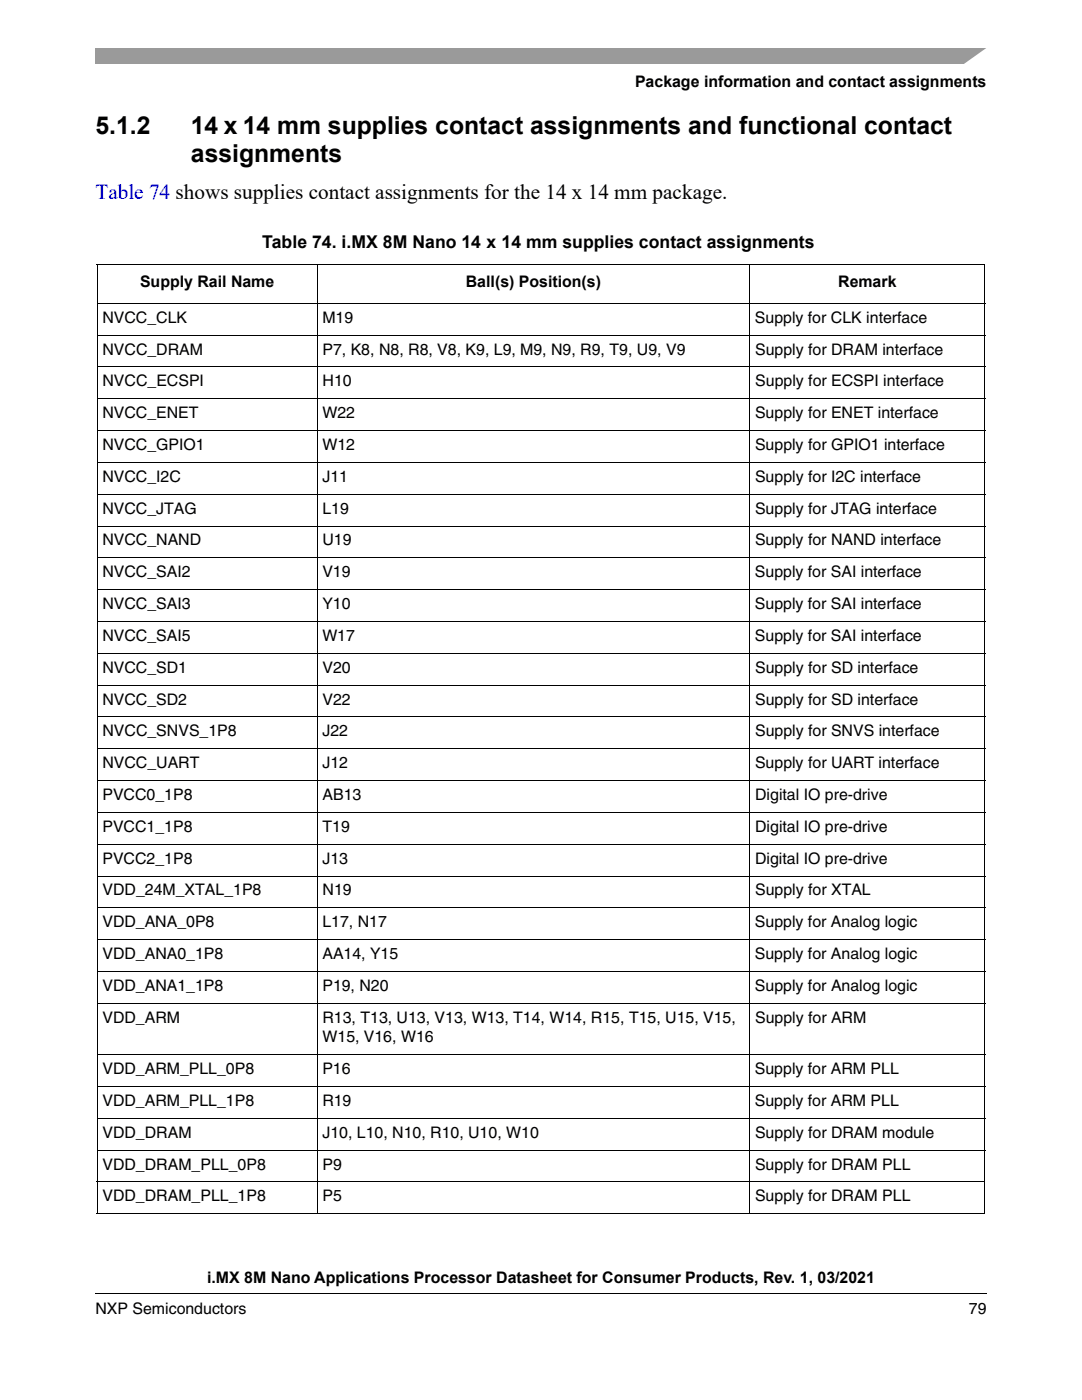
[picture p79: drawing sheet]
<svg xmlns="http://www.w3.org/2000/svg" width="216mm" height="279mm" viewBox="0 0 216 279" stroke-linecap="round" stroke-linejoin="round" font-family="sans-serif">
<defs><g id="words">
<g font-size="4.9">
<text x="19" y="26.8">5.1.2</text>
<text x="38.1" y="26.8">14 x 14 mm supplies contact assignments and functional contact</text>
<text x="38.1" y="32.4">assignments</text>
</g>
<text font-size="4.2" fill="#0000c2" x="19" y="39.7">Table 74 shows supplies contact assignments for the 14 x 14 mm package.</text>
<text font-size="3.5" x="52.3" y="49.5">Table 74. i.MX 8M Nano 14 x 14 mm supplies contact assignments</text>
<g font-size="3.2">
<text x="126.7" y="17.4">Package information and contact assignments</text>
<text x="27.9" y="57.4">Supply Rail Name</text>
<text x="93" y="57.4">Ball(s) Position(s)</text>
<text x="167.2" y="57.4">Remark</text>
<text x="20.4" y="64.4">NVCC_CLK</text>
<text x="64.3" y="64.4">M19</text>
<text x="150.6" y="64.4">Supply for CLK interface</text>
<text x="20.4" y="70.8">NVCC_DRAM</text>
<text x="64.4" y="70.8">P7, K8, N8, R8, V8, K9, L9, M9, N9, R9, T9, U9, V9</text>
<text x="150.7" y="70.8">Supply for DRAM interface</text>
<text x="20.4" y="77.1">NVCC_ECSPI</text>
<text x="64.4" y="77.1">H10</text>
<text x="150.7" y="77.1">Supply for ECSPI interface</text>
<text x="20.4" y="83.5">NVCC_ENET</text>
<text x="64.3" y="83.5">W22</text>
<text x="150.7" y="83.5">Supply for ENET interface</text>
<text x="20.4" y="89.8">NVCC_GPIO1</text>
<text x="64.3" y="89.8">W12</text>
<text x="150.7" y="89.8">Supply for GPIO1 interface</text>
<text x="20.4" y="96.2">NVCC_I2C</text>
<text x="64.3" y="96.2">J11</text>
<text x="150.7" y="96.2">Supply for I2C interface</text>
<text x="20.4" y="102.5">NVCC_JTAG</text>
<text x="64.3" y="102.5">L19</text>
<text x="150.7" y="102.5">Supply for JTAG interface</text>
<text x="20.4" y="108.9">NVCC_NAND</text>
<text x="64.3" y="108.9">U19</text>
<text x="150.7" y="108.9">Supply for NAND interface</text>
<text x="20.4" y="115.2">NVCC_SAI2</text>
<text x="64.3" y="115.2">V19</text>
<text x="150.6" y="115.2">Supply for SAI interface</text>
<text x="20.4" y="121.6">NVCC_SAI3</text>
<text x="64.3" y="121.6">Y10</text>
<text x="150.6" y="121.6">Supply for SAI interface</text>
<text x="20.4" y="127.9">NVCC_SAI5</text>
<text x="64.3" y="127.9">W17</text>
<text x="150.6" y="127.9">Supply for SAI interface</text>
<text x="20.4" y="134.3">NVCC_SD1</text>
<text x="64.3" y="134.3">V20</text>
<text x="150.7" y="134.3">Supply for SD interface</text>
<text x="20.4" y="140.6">NVCC_SD2</text>
<text x="64.3" y="140.6">V22</text>
<text x="150.7" y="140.6">Supply for SD interface</text>
<text x="20.4" y="147">NVCC_SNVS_1P8</text>
<text x="64.4" y="147">J22</text>
<text x="150.7" y="147">Supply for SNVS interface</text>
<text x="20.4" y="153.3">NVCC_UART</text>
<text x="64.3" y="153.3">J12</text>
<text x="150.7" y="153.3">Supply for UART interface</text>
<text x="20.4" y="159.7">PVCC0_1P8</text>
<text x="64.4" y="159.7">AB13</text>
<text x="150.7" y="159.7">Digital IO pre-drive</text>
<text x="20.4" y="166">PVCC1_1P8</text>
<text x="64.3" y="166">T19</text>
<text x="150.7" y="166">Digital IO pre-drive</text>
<text x="20.4" y="172.4">PVCC2_1P8</text>
<text x="64.4" y="172.4">J13</text>
<text x="150.7" y="172.4">Digital IO pre-drive</text>
<text x="20.4" y="178.7">VDD_24M_XTAL_1P8</text>
<text x="64.4" y="178.7">N19</text>
<text x="150.7" y="178.7">Supply for XTAL</text>
<text x="20.4" y="185.1">VDD_ANA_0P8</text>
<text x="64.3" y="185.1">L17, N17</text>
<text x="150.6" y="185.1">Supply for Analog logic</text>
<text x="20.4" y="191.4">VDD_ANA0_1P8</text>
<text x="64.3" y="191.4">AA14, Y15</text>
<text x="150.6" y="191.4">Supply for Analog logic</text>
<text x="20.4" y="197.8">VDD_ANA1_1P8</text>
<text x="64.3" y="197.8">P19, N20</text>
<text x="150.6" y="197.8">Supply for Analog logic</text>
<text x="20.4" y="204.1">VDD_ARM</text>
<text x="64.3" y="204.1">R13, T13, U13, V13, W13, T14, W14, R15, T15, U15, V15,</text>
<text x="64.3" y="208">W15, V16, W16</text>
<text x="150.7" y="204.1">Supply for ARM</text>
<text x="20.4" y="214.4">VDD_ARM_PLL_0P8</text>
<text x="64.3" y="214.4">P16</text>
<text x="150.6" y="214.4">Supply for ARM PLL</text>
<text x="20.4" y="220.7">VDD_ARM_PLL_1P8</text>
<text x="64.3" y="220.7">R19</text>
<text x="150.6" y="220.7">Supply for ARM PLL</text>
<text x="20.4" y="227.1">VDD_DRAM</text>
<text x="64.4" y="227.1">J10, L10, N10, R10, U10, W10</text>
<text x="150.7" y="227.1">Supply for DRAM module</text>
<text x="20.4" y="233.4">VDD_DRAM_PLL_0P8</text>
<text x="64.4" y="233.4">P9</text>
<text x="150.7" y="233.4">Supply for DRAM PLL</text>
<text x="20.4" y="239.8">VDD_DRAM_PLL_1P8</text>
<text x="64.4" y="239.8">P5</text>
<text x="150.7" y="239.8">Supply for DRAM PLL</text>
<text x="41.3" y="256.1">i.MX 8M Nano Applications Processor Datasheet for Consumer Products, Rev. 1, 03/2021</text>
<text x="19" y="262.3">NXP Semiconductors</text>
<text x="193.3" y="262.3">79</text>
</g>
</g></defs>
<path d="M19 258v.2z" fill="#000"/>
<path d="M19 258.1h177.8" fill="none" stroke="#000" stroke-width=".2"/>
<path d="M19 9.5h177.8v3.2h-177.8z" fill="#9a9a9a"/>
<path d="M192 13l5.3-3.8h1.5v3.8z" fill="#fff"/>
<g fill="none" stroke="#000" stroke-width=".2">
<path d="M19.3 52.8h177.3M19.4 52.8v7.7M63.3 52.7v189.6M149.6 52.7v189.6M196.5 52.8v7.7M19.3 60.5h177.3M19.3 66.9h177.3M19.3 73.2h177.3M19.3 79.6h177.3M19.4 60.6v168.8M196.5 60.6v168.8M19.3 85.9h177.3"/>
<path d="M19.3 92.3h177.3M19.3 98.6h177.3M19.3 105h177.3M19.3 111.3h177.3M19.3 117.7h177.3M19.3 124h177.3M19.3 130.4h177.3M19.3 136.7h177.3M19.3 143.1h177.3M19.3 149.4h177.3M19.3 155.8h177.3M19.3 162.1h177.3"/>
<path d="M19.3 168.5h177.3M19.3 174.8h177.3M19.3 181.2h177.3M19.3 187.5h177.3M19.3 193.9h177.3M19.3 200.2h177.3M19.3 210.5h177.3M19.3 216.8h177.3M19.3 223.2h177.3M19.3 229.5h177.3M19.3 235.9h177.3M19.4 229.6v12.6"/>
<path d="M196.5 229.6v12.6M19.3 242.2h177.3"/>
</g>
<use href="#words"/>
</svg>
